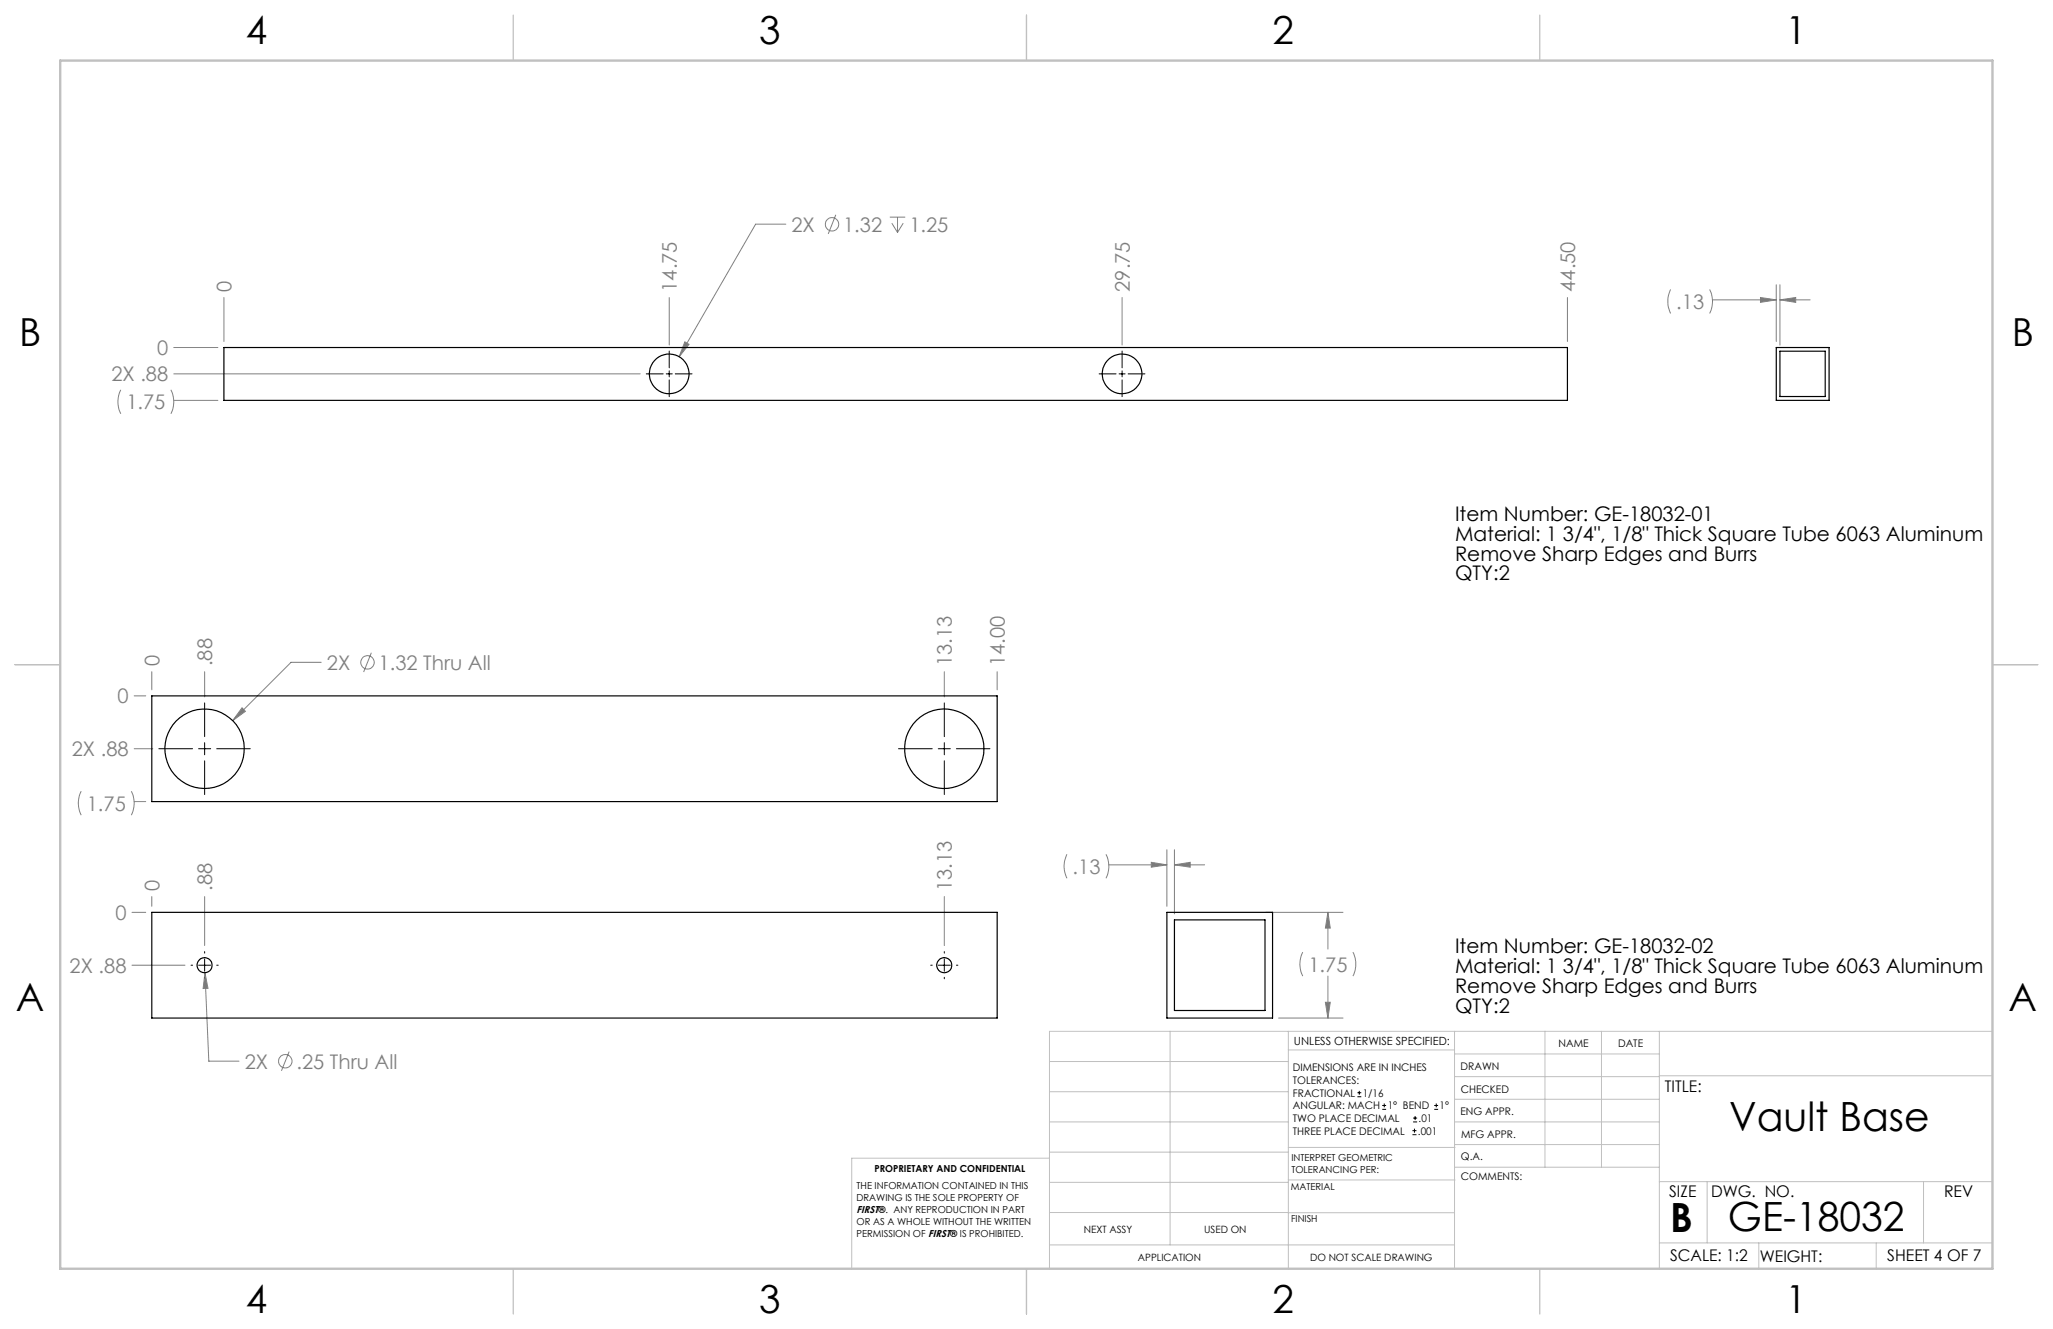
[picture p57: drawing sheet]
<svg xmlns="http://www.w3.org/2000/svg" width="432mm" height="279mm" viewBox="0 0 432 279" stroke-linecap="round" stroke-linejoin="round" font-family="sans-serif">
<defs><g id="words">
<g font-size="8.5">
<text x="363.7" y="237.7">Vault Base</text>
<text x="351.3" y="259">B</text>
<text x="363.4" y="258.9">GE-18032</text>
</g>
<g font-size="8.1">
<text x="51.7" y="9.3">4</text>
<text x="159.7" y="9.3">3</text>
<text x="267.6" y="9.3">2</text>
<text x="375.6" y="9.3">1</text>
<text x="4" y="72.8">B</text>
<text x="423.1" y="72.8">B</text>
<text x="3.3" y="212.5">A</text>
<text x="422.4" y="212.5">A</text>
<text x="51.7" y="276">4</text>
<text x="159.7" y="276">3</text>
<text x="267.6" y="276">2</text>
<text x="375.6" y="276">1</text>
</g>
<g font-size="4.2" fill="#808080">
<text x="166.5" y="48.7">2X</text>
<text x="177.3" y="48.7">1.32</text>
<text x="191.3" y="48.7">1.25</text>
<text x="48.7" y="61.3" transform="rotate(-90 48.7 61.3)">0</text>
<text x="142.4" y="61.3" transform="rotate(-90 142.4 61.3)">14.75</text>
<text x="237.6" y="61.3" transform="rotate(-90 237.6 61.3)">29.75</text>
<text x="331.3" y="61.3" transform="rotate(-90 331.3 61.3)">44.50</text>
<text x="352.6" y="65">.13</text>
<text x="33" y="74.6">0</text>
<text x="23.4" y="80.2">2X .88</text>
<text x="26.6" y="86.1">1.75</text>
<text x="33.5" y="140" transform="rotate(-90 33.5 140)">0</text>
<text x="44.6" y="140" transform="rotate(-90 44.6 140)">.88</text>
<text x="68.8" y="140.8">2X</text>
<text x="79.6" y="140.8">1.32 Thru All</text>
<text x="200.2" y="140" transform="rotate(-90 200.2 140)">13.13</text>
<text x="211.3" y="140" transform="rotate(-90 211.3 140)">14.00</text>
<text x="24.7" y="147.9">0</text>
<text x="15.1" y="159">2X .88</text>
<text x="18.3" y="170.4">1.75</text>
<text x="225.6" y="183.7">.13</text>
<text x="33.5" y="187.3" transform="rotate(-90 33.5 187.3)">0</text>
<text x="44.6" y="187.3" transform="rotate(-90 44.6 187.3)">.88</text>
<text x="200.2" y="187.3" transform="rotate(-90 200.2 187.3)">13.13</text>
<text x="24.3" y="193.4">0</text>
<text x="14.6" y="204.5">2X .88</text>
<text x="275.2" y="204.3">1.75</text>
<text x="51.5" y="224.6">2X</text>
<text x="62.3" y="224.6">.25 Thru All</text>
</g>
<g font-size="4.2">
<text x="306" y="109.5">Item Number: GE-18032-01</text>
<text x="306" y="113.7">Material: 1 3/4&quot;, 1/8&quot; Thick Square Tube 6063 Aluminum</text>
<text x="306" y="117.9">Remove Sharp Edges and Burrs</text>
<text x="306" y="122">QTY:2</text>
<text x="306" y="200.4">Item Number: GE-18032-02</text>
<text x="306" y="204.6">Material: 1 3/4&quot;, 1/8&quot; Thick Square Tube 6063 Aluminum</text>
<text x="306" y="208.8">Remove Sharp Edges and Burrs</text>
<text x="306" y="213">QTY:2</text>
</g>
<g font-size="3.4">
<text x="350.2" y="229.5">TITLE:</text>
<text x="351.1" y="251.6">SIZE</text>
<text x="359.9" y="251.6">DWG. NO.</text>
<text x="408.9" y="251.7">REV</text>
<text x="351.2" y="265.2">SCALE: 1:2</text>
<text x="370.1" y="265.3">WEIGHT:</text>
<text x="396.9" y="265.2">SHEET 4 OF 7</text>
</g>
<text font-size="2.4" x="272.2" y="219.7">UNLESS OTHERWISE SPECIFIED:</text>
<g font-size="2.2">
<text x="327.8" y="220.1">NAME</text>
<text x="340.3" y="220.2">DATE</text>
<text x="271.9" y="225.3">DIMENSIONS ARE IN INCHES</text>
<text x="271.9" y="227.9">TOLERANCES:</text>
<text x="307.2" y="224.9">DRAWN</text>
<text x="271.9" y="230.6">FRACTIONAL</text>
<text x="271.9" y="233.2">ANGULAR: MACH</text>
<text x="286.6" y="230.6">1/16</text>
<text x="291.9" y="233.2">1° BEND</text>
<text x="302.8" y="233.2">1°</text>
<text x="307.3" y="229.8">CHECKED</text>
<text x="271.9" y="238.5">THREE PLACE DECIMAL</text>
<text x="271.9" y="235.9">TWO PLACE DECIMAL</text>
<text x="298.2" y="238.5">.001</text>
<text x="298.4" y="235.9">.01</text>
<text x="307.2" y="234.5">ENG APPR.</text>
<text x="307.3" y="239.2">MFG APPR.</text>
<text x="307.3" y="243.9">Q.A.</text>
<text x="307.3" y="248.1">COMMENTS:</text>
</g>
<g font-size="2.1">
<text x="180.2" y="255.1">FIRST®. ANY REPRODUCTION IN PART</text>
<text x="227.9" y="259.2">NEXT ASSY</text>
<text x="253.3" y="259.2">USED ON</text>
<text x="239.3" y="265">APPLICATION</text>
<text x="275.5" y="265.1">DO NOT SCALE DRAWING</text>
</g>
<g font-size="2">
<text x="271.6" y="244.1">INTERPRET GEOMETRIC</text>
<text x="180.2" y="250">THE INFORMATION CONTAINED IN THIS</text>
<text x="183.9" y="246.4">PROPRIETARY AND CONFIDENTIAL</text>
<text x="271.5" y="250.2">MATERIAL</text>
<text x="271.6" y="246.6">TOLERANCING PER:</text>
<text x="180.2" y="257.6">OR AS A WHOLE WITHOUT THE WRITTEN</text>
<text x="180.2" y="252.5">DRAWING IS THE SOLE PROPERTY OF</text>
<text x="271.5" y="257">FINISH</text>
<text x="180.2" y="260.1">PERMISSION OF FIRST® IS PROHIBITED.</text>
</g>
</g></defs>
<g fill="none" stroke="#c0c0c0" stroke-width=".21">
<path d="M246.1 216.8v44.9M271 216.8v49.9M305.9 216.8v49.9M324.9 216.8v28.6M336.8 216.8v28.6M349 216.8v49.9M419.1 216.8h-198.4v49.9M220.7 235.9h50.3M220.7 229.5h50.3M220.7 223.2h50.3M271 220.7h34.9M305.9 231.1h43.1"/>
<path d="M305.9 226.3h43.1M305.9 221.6h43.1M305.9 235.9h43.1M349 226.2h70.1M220.7 248.6h50.3M220.7 242.2h50.3M220.7 254.9h50.3M220.7 243.5h-41.6v23.2M271 255h34.9M271 248.1h35M271 241.2h35M305.9 240.6h43.1"/>
<path d="M306 245.4h43M349 248.4h70.1M359.1 248.4v12.9M404.6 248.4v12.9M220.7 261.7h85.2M349 261.3h70.1M369.9 261.3v5.4M394.6 261.3v5.4"/>
</g>
<path d="M108 3.2v9.5M215.9 3.2v9.5M323.8 3.2v9.5M3.1 139.7h9.6M419.1 139.7h9.5M108 266.7v9.6M215.9 266.7v9.6M323.8 266.7v9.6" fill="none" stroke="#c0c0c0" stroke-width=".25"/>
<path d="M12.7 12.7h406.4v254h-406.4z" fill="none" stroke="#c0c0c0" stroke-width=".5"/>
<g fill="none" stroke="#808080" stroke-width=".21">
<path d="M165.3 47.1h-6.4l-16.1 27.9M175.8 45.2l-1.6 4M187.1 45.6h3.3M187.6 46.9l1.2 2M188.8 45.6v3.3M190 46.9l-1.2 2M373.6 59.9v11.9M374.4 59.9v12.7M36.5 73.1h9.3M36.5 78.6h98.2M47.1 62.5v9.3M140.8 62.5v10"/>
<path d="M144 71.9l.9 .5-2.1 2.6zM236 62.5v10M329.7 62.5v9.3M351.4 60.9a5.9 5.9 0 0 0 0 5M359.6 60.9a5.6 5.6 0 0 1 0 5M360.2 63h13.4M370.3 62.5l3.3 .5-3.3 .6zM374.4 63l3.3-.5v1.1zM374.4 63h6.3M25.4 82a5.6 5.6 0 0 0 0 5M35.9 82a5.6 5.6 0 0 1 0 5M36.5 84.2h9.3"/>
<path d="M67.6 139.2h-6.4l-12.3 12.3M78.1 137.2l-1.6 4.1M28.2 146.3h2.5M28.2 157.4h3.9M31.9 141.2v3.8M43 141.2v5.3M50.9 148.8l.7 .7-2.7 2zM198.6 141.2v5.3M209.7 141.2v3.8M17.1 166.3a5.6 5.6 0 0 0 0 5.1M27.6 166.3a5.6 5.6 0 0 1 0 5.1M28.2 168.5h2.5"/>
<path d="M224.4 179.6a5.6 5.6 0 0 0 0 5M232.6 179.6a5.6 5.6 0 0 1 0 5M245.4 178.6v11.9M247 178.6v13.5M27.8 191.8h2.9M31.9 188.5v2M43 188.5v10.3M198.6 188.5v10.3M233.2 181.8h12.2M242.1 181.3l3.3 .5-3.3 .5zM247 181.8l3.3-.5v1zM247 181.8h6.4"/>
<path d="M266.2 191.8h16.3M279.3 191.8l.5 3.3h-1zM279.3 191.8v7.7M27.8 202.9h11.1M43.1 204.5l.6 3.3h-1zM43.1 204.5l.8 18.6h6.4M268.9 214h13.6M274 200.2a5.6 5.6 0 0 0 0 5M278.8 210.7h1l-.5 3.3zM279.3 205.2v8.8M284.6 200.2a5.6 5.6 0 0 1 0 5M60.8 221.1l-1.6 4"/>
<circle cx="175" cy="47.2" r="1.42"/>
<circle cx="77.3" cy="139.2" r="1.41"/>
<circle cx="60" cy="223.1" r="1.41"/>
</g>
<g fill="none" stroke="#000" stroke-width=".21">
<path d="M135.9 78.6h3.6M140.1 78.6h1.3M140.8 73.8v3.5M140.8 78v1.2M140.8 79.9v3.5M142 78.6h3.6M231.2 78.6h3.5M235.4 78.6h1.2M236 73.8v3.5M236 78v1.2M236 79.9v3.5M237.3 78.6h3.5"/>
<path d="M33.4 157.4h7.1M41.8 157.4h2.5M43 147.8v7.1M43 156.1v2.6M43 159.9v7.1M45.6 157.4h7M189 157.4h7.1M197.3 157.4h2.6M198.6 147.8v7.1M198.6 156.1v2.6M198.6 159.9v7.1M201.2 157.4h7"/>
<path d="M40.2 202.9h.3M41.8 202.9h2.5M43 200.1v.3M43 201.6v2.6M43 205.5v.3M45.6 202.9h.3M195.8 202.9h.3M197.3 202.9h2.6M198.6 200.1v.3M198.6 201.6v2.6M198.6 205.5v.3M201.2 202.9h.3"/>
</g>
<path d="M144 71.9l-1.2 3.1 2.1-2.6zM374.4 63l3.3-.5v1.1zM370.3 62.5l3.3 .5-3.3 .6zM247 181.8l3.3-.5v1zM242.1 181.3l3.3 .5-3.3 .5zM278.8 210.7h1l-.5 3.3zM279.3 191.8l.5 3.3h-1zM43.1 204.5l-.4 3.3h1zM50.9 148.8l-2 2.7 2.7-2z" fill="#808080"/>
<g fill="none" stroke="#000" stroke-width=".25">
<path d="M47.1 73.1h282.6v11.1h-282.6zM373.6 73.1h11.1v11.1h-11.1zM374.4 73.8h9.5v9.6h-9.5zM31.9 146.3h177.8v22.2h-177.8zM31.9 191.8h177.8v22.2h-177.8zM245.4 191.8h22.3v22.2h-22.3zM247 193.4h19.1v19h-19.1z"/>
<circle cx="140.7" cy="78.6" r="4.2"/>
<circle cx="236" cy="78.6" r="4.2"/>
<circle cx="43" cy="157.4" r="8.3"/>
<circle cx="198.6" cy="157.4" r="8.3"/>
<circle cx="43" cy="202.9" r="1.59"/>
<circle cx="198.6" cy="202.9" r="1.59"/>
</g>
<g fill="none" stroke="#000" stroke-width=".21">
<path d="M285.5 230.6h.8M285.5 229.7h.8M285.9 229.3v.9M290.7 233.2h.8M290.7 232.4h.8M291.1 232v.8M297.1 238.5h.8M297.1 237.7h.8M297.2 235.9h.9M297.2 235.1h.9M297.5 237.3v.8M297.6 234.6v.9"/>
<path d="M301.7 233.2h.8M301.7 232.4h.8M302.1 232v.8"/>
</g>
<use href="#words"/>
</svg>
